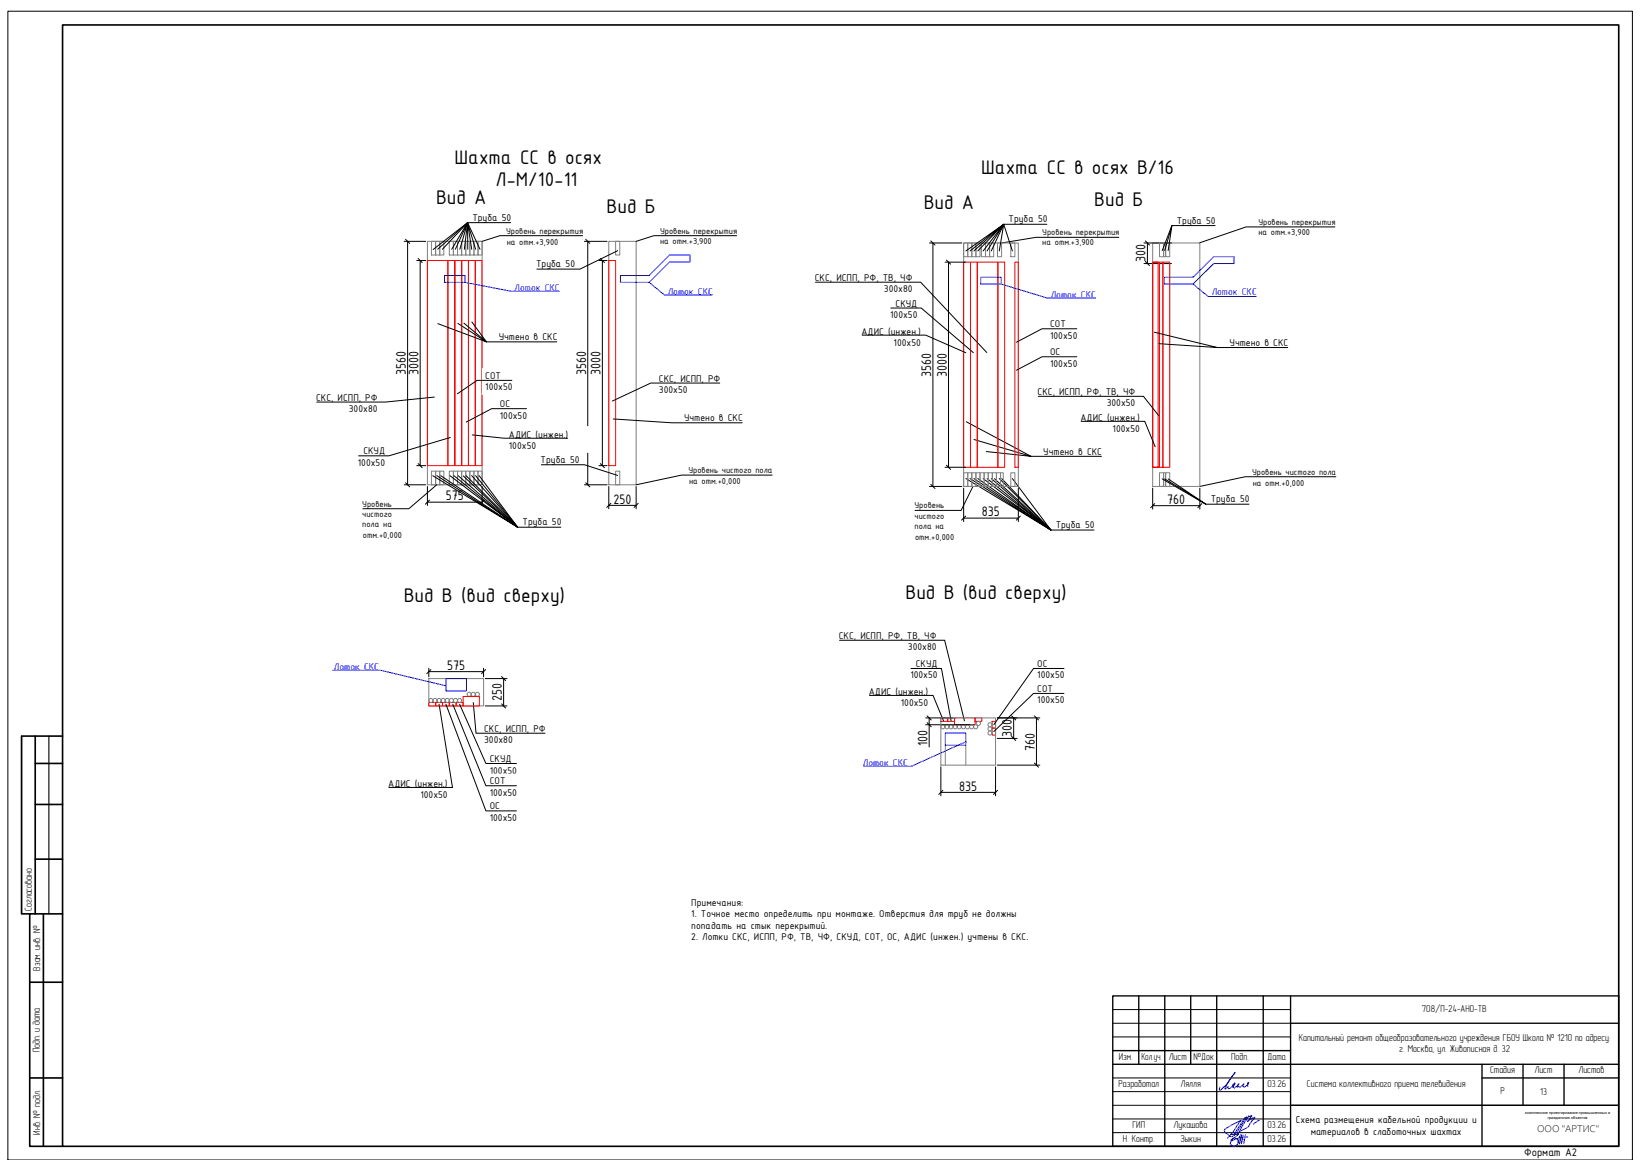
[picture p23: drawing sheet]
<svg xmlns="http://www.w3.org/2000/svg" width="594mm" height="420mm" viewBox="0 0 594 420" stroke-linecap="round" stroke-linejoin="round" font-family="sans-serif">
<defs><g id="words">
<g font-size="7.7">
<text x="164.6" y="59.2">Шахта СС в осях</text>
<text x="355.4" y="63.2">Шахта СС в осях В/16</text>
<text x="179.5" y="67.5">Л-М/10-11</text>
<text x="157.9" y="74">Вид А</text>
<text x="219.7" y="77.1">Вид Б</text>
<text x="334.6" y="75.7">Вид А</text>
<text x="396.4" y="74.4">Вид Б</text>
<text x="146.2" y="218.1">Вид В (вид сверху)</text>
<text x="328" y="216.9">Вид В (вид сверху)</text>
</g>
<g font-size="5.4">
<text x="415" y="95" transform="rotate(-90 415 95)">300</text>
<text x="147" y="135.9" transform="rotate(-90 147 135.9)">3560</text>
<text x="151.6" y="135.9" transform="rotate(-90 151.6 135.9)">3000</text>
<text x="212.3" y="135.9" transform="rotate(-90 212.3 135.9)">3560</text>
<text x="217.6" y="135.9" transform="rotate(-90 217.6 135.9)">3000</text>
<text x="337.3" y="136.5" transform="rotate(-90 337.3 136.5)">3560</text>
<text x="343" y="136.5" transform="rotate(-90 343 136.5)">3000</text>
<text x="161.5" y="181.3">575</text>
<text x="222.2" y="182.4">250</text>
<text x="422.8" y="182.5">760</text>
<text x="355.7" y="187">835</text>
<text x="162" y="242.7">575</text>
<text x="181.8" y="254" transform="rotate(-90 181.8 254)">250</text>
<text x="366.6" y="266.9" transform="rotate(-90 366.6 266.9)">300</text>
<text x="336" y="270.2" transform="rotate(-90 336 270.2)">100</text>
<text x="374.8" y="271.9" transform="rotate(-90 374.8 271.9)">760</text>
<text x="347.4" y="286.4">835</text>
</g>
<text font-size="4" x="552.1" y="418.8">Формат А2</text>
<g font-size="3.8">
<text x="171.1" y="79.9">Труба 50</text>
<text x="365.4" y="80.5">Труба 50</text>
<text x="426.3" y="81">Труба 50</text>
<text x="194.2" y="96.7">Труба 50</text>
<text x="295.2" y="101.7">СКС, ИСПП, РФ, ТВ, ЧФ</text>
<text x="320.2" y="105.8">300х80</text>
<text x="324.4" y="111.1">СКУД</text>
<text x="322.4" y="115.2">100х50</text>
<text x="380.4" y="118.6">СОТ</text>
<text x="180.7" y="123.3">Учтено в СКС</text>
<text x="312.1" y="121.2">АДИС (инжен.)</text>
<text x="323.7" y="125.3">100х50</text>
<text x="380.4" y="122.7">100х50</text>
<text x="445.4" y="125.4">Учтено в СКС</text>
<text x="380.4" y="128.7">ОС</text>
<text x="175.8" y="137.3">СОТ</text>
<text x="380.4" y="132.9">100х50</text>
<text x="175.8" y="141.4">100х50</text>
<text x="238.7" y="138.2">СКС, ИСПП, РФ</text>
<text x="238.7" y="142.4">300х50</text>
<text x="375.9" y="143.1">СКС, ИСПП, РФ, ТВ, ЧФ</text>
<text x="114.5" y="145.1">СКС, ИСПП, РФ</text>
<text x="126.4" y="149.2">300х80</text>
<text x="181.1" y="147.5">ОС</text>
<text x="400.9" y="147.2">300х50</text>
<text x="181.1" y="151.6">100х50</text>
<text x="247.8" y="152.7">Учтено в СКС</text>
<text x="391.4" y="152.4">АДИС (инжен.)</text>
<text x="184.3" y="158.5">АДИС (инжен.)</text>
<text x="403" y="156.5">100х50</text>
<text x="131.6" y="164.6">СКУД</text>
<text x="184.3" y="162.6">100х50</text>
<text x="195.8" y="167.6">Труба 50</text>
<text x="377.9" y="164.8">Учтено в СКС</text>
<text x="129.6" y="168.7">100х50</text>
<text x="438.6" y="181.9">Труба 50</text>
<text x="189.3" y="190.2">Труба 50</text>
<text x="382.4" y="191.2">Труба 50</text>
<text x="303.9" y="231.4">СКС, ИСПП, РФ, ТВ, ЧФ</text>
<text x="328.9" y="235.5">300х80</text>
<text x="329.8" y="245.7">100х50</text>
<text x="331.7" y="241.6">СКУД</text>
<text x="375.7" y="241.6">ОС</text>
<text x="375.7" y="245.7">100х50</text>
<text x="314.7" y="251.6">АДИС (инжен.)</text>
<text x="375.7" y="250.7">СОТ</text>
<text x="326.3" y="255.8">100х50</text>
<text x="375.7" y="254.8">100х50</text>
<text x="175.4" y="265.1">СКС, ИСПП, РФ</text>
<text x="175.4" y="269.2">300х80</text>
<text x="177.4" y="276.1">СКУД</text>
<text x="177.4" y="280.2">100х50</text>
<text x="140.6" y="285">АДИС (инжен.)</text>
<text x="177.4" y="284.1">СОТ</text>
<text x="152.3" y="289.1">100х50</text>
<text x="177.4" y="288.2">100х50</text>
<text x="177.4" y="293.2">ОС</text>
<text x="177.4" y="297.3">100х50</text>
<text x="250.4" y="328.1">Примечания:</text>
<text x="250.4" y="332.3">1. Точное место определить при монтаже. Отверстия для труб не должны</text>
<text x="250.4" y="336.4">попадать на стык перекрытий.</text>
<text x="250.4" y="340.6">2. Лотки СКС, ИСПП, РФ, ТВ, ЧФ, СКУД, СОТ, ОС, АДИС (инжен.) учтены в СКС.</text>
<text x="556.8" y="410.1">ООО &quot;АРТИС&quot;</text>
</g>
<g font-size="3.8" fill="#00f">
<text x="186.4" y="105.5">Лоток СКС</text>
<text x="241.9" y="106.8">Лоток СКС</text>
<text x="380.7" y="108">Лоток СКС</text>
<text x="438.9" y="106.9">Лоток СКС</text>
<text x="121" y="242.8">Лоток СКС</text>
<text x="312.6" y="277.6">Лоток СКС</text>
</g>
<g font-size="3.6">
<text x="11.5" y="330" transform="rotate(-90 11.5 330)">Согласовано</text>
<text x="14.5" y="351.5" transform="rotate(-90 14.5 351.5)">Взам. инв. №</text>
<text x="515.1" y="366.7">708/П-24-АНО-ТВ</text>
<text x="470.5" y="377">Капитальный ремонт общеобразовательного учреждения ГБОУ Школа № 1210 по адресу:</text>
<text x="14.5" y="381.2" transform="rotate(-90 14.5 381.2)">Подп. и дата</text>
<text x="405.3" y="383.8">Изм.</text>
<text x="413.4" y="383.8">Кол.уч.</text>
<text x="423.3" y="383.8">Лист</text>
<text x="432.3" y="383.8">№Док</text>
<text x="446" y="383.8">Подп.</text>
<text x="459.2" y="383.8">Дата</text>
<text x="506.8" y="381.2">г. Москва, ул. Живописная д. 32</text>
<text x="539.8" y="388.8">Стадия</text>
<text x="555.9" y="388.8">Лист</text>
<text x="571.8" y="388.8">Листов</text>
<text x="405.1" y="393.7">Разработал</text>
<text x="427.6" y="393.7">Лялля</text>
<text x="459.1" y="393.7">03.26</text>
<text x="473.4" y="393.7">Система коллективного приема телевидения</text>
<text x="543.5" y="396.2">Р</text>
<text x="557.9" y="396.6">13</text>
<text x="469.4" y="406.9">Схема размещения кабельной продукции и</text>
<text x="14.5" y="410.9" transform="rotate(-90 14.5 410.9)">Инв. № подл.</text>
<text x="406.7" y="413.7">Н. Контр.</text>
<text x="410.2" y="408.6">ГИП</text>
<text x="425.1" y="408.6">Лукашова</text>
<text x="427.6" y="413.6">Зыкин</text>
<text x="459.1" y="408.6">03.26</text>
<text x="459.1" y="413.6">03.26</text>
<text x="474.8" y="411.1">материалов в слаботочных шахтах</text>
</g>
<g font-size="3.4">
<text x="455.8" y="81.4">Уровень перекрытия</text>
<text x="183.3" y="84.6">Уровень перекрытия</text>
<text x="183.6" y="88.6">на отм.+3,900</text>
<text x="239.1" y="84.6">Уровень перекрытия</text>
<text x="239.1" y="88.3">на отм.+3,900</text>
<text x="377.6" y="85.2">Уровень перекрытия</text>
<text x="377.6" y="88.9">на отм.+3,900</text>
<text x="455.8" y="85.2">на отм.+3,900</text>
<text x="249.4" y="171.3">Уровень чистого пола</text>
<text x="453.6" y="171.9">Уровень чистого пола</text>
<text x="249.6" y="175.4">на отм.+0,000</text>
<text x="453.8" y="176">на отм.+0,000</text>
<text x="131.2" y="183.5">Уровень</text>
<text x="331.3" y="184.1">Уровень</text>
<text x="131.2" y="187.2">чистого</text>
<text x="131.2" y="190.9">пола на</text>
<text x="331.3" y="187.8">чистого</text>
<text x="331.3" y="191.6">пола на</text>
<text x="131.4" y="195">отм.+0,000</text>
<text x="331.5" y="195.6">отм.+0,000</text>
</g>
<g font-size="1.4">
<text x="552.5" y="403.5">комплексное проектирование промышленных и</text>
<text x="560.7" y="405.1">гражданских объектов</text>
</g>
</g></defs>
<g fill="#fff" stroke="#fff" stroke-width=".36">
<path d="M452.5 168.5v9.1l35.5-9.1zM452.5 177.6l35.5-9.1v9.1z"/>
<path d="M330.2 180.7v16.6l19.9-16.6zM330.2 197.3l19.9-16.6v16.6z"/>
<path d="M376.5 81.8v8.8l32-8.8zM376.5 90.6l32-8.8v8.8z"/>
<path d="M454.8 78v8.8l32.2-8.8zM454.8 86.8l32.2-8.8v8.8z"/>
<path d="M381.4 187.5v5.7l24.3-5.7zM381.4 193.2l24.3-5.7v5.7z"/>
<path d="M376.9 161.1v5l26.8-5zM376.9 166.1l26.8-5v5z"/>
<path d="M299.8 227.7v9.1l40.5-9.1zM299.8 236.8l40.5-9.1v9.1z"/>
<path d="M309.9 237.9v9.1l30.7-9.1zM309.9 247l30.7-9.1v9.1z"/>
<path d="M306.5 247.7v9.3l30.7-9.3zM306.5 257l30.7-9.3v9.3z"/>
<path d="M176.4 272.4v9l30.8-9zM176.4 281.4l30.8-9v9z"/>
<path d="M132.4 281v9.3l30.8-9.3zM132.4 290.3l30.8-9.3v9.3z"/>
<path d="M174.4 261.4v9l28-9zM174.4 270.4l28-9v9z"/>
<path d="M291.1 98v9.1l40.5-9.1zM291.1 107.1l40.5-9.1v9.1z"/>
<path d="M308.2 107.4v9l25.1-9zM308.2 116.4l25.1-9v9z"/>
<path d="M303.9 117.2v9.3l30.7-9.3zM303.9 126.5l30.7-9.3v9.3z"/>
<path d="M383.2 148.4v9.3l30.7-9.3zM383.2 157.7l30.7-9.3v9.3z"/>
<path d="M371.8 139.3v9.1l40.5-9.1zM371.8 148.4l40.5-9.1v9.1z"/>
<path d="M437.6 178.2v5.7l24.3-5.7zM437.6 183.9l24.3-5.7v5.7z"/>
<path d="M364.4 76.8v5.7l23.7-5.7zM364.4 82.5l23.7-5.7v5.7z"/>
<path d="M425.3 77.2v5.7l22.5-5.7zM425.3 82.9l22.5-5.7v5.7z"/>
<path d="M379.7 104.3v9l33.2-9zM379.7 113.3l33.2-9v9z"/>
<path d="M437.9 103.2v4.9l31.4-4.9zM437.9 108.1l31.4-4.9v4.9z"/>
<path d="M188.3 186.5v5.7l24.3-5.7zM188.3 192.2l24.3-5.7v5.7z"/>
<path d="M130.2 180.1v16.6l19.8-16.6zM130.2 196.7l19.8-16.6v16.6z"/>
<path d="M182.3 81.2v9.1l32-9.1zM182.3 90.3l32-9.1v9.1z"/>
<path d="M170.1 76.2v5.7l23.8-5.7zM170.1 81.9l23.8-5.7v5.7z"/>
<path d="M185.4 101.8v9l20.3-9zM185.4 110.8l20.3-9v9z"/>
<path d="M186.7 163.9v5.7l24.3-5.7zM186.7 169.6l24.3-5.7v5.7z"/>
<path d="M240.9 103.1v9.1l27.9-9.1zM240.9 112.2l27.9-9.1v9.1z"/>
<path d="M238.1 81.2v8.8l32-8.8zM238.1 90l32-8.8v8.8z"/>
<path d="M248.3 167.9v9.1l35.5-9.1zM248.3 177l35.5-9.1v9.1z"/>
<path d="M185 93v5.7l24.3-5.7zM185 98.7l24.3-5.7v5.7z"/>
<path d="M444.4 121.7v4.9l26.7-4.9zM444.4 126.6l26.7-4.9v4.9z"/>
<path d="M246.8 148.9v5l26.8-5zM246.8 153.9l26.8-5v5z"/>
<path d="M237.7 134.5v9.1l28-9.1zM237.7 143.6l28-9.1v9.1z"/>
<path d="M109.8 160.9v9.1l30.7-9.1zM109.8 170l30.7-9.1v9.1z"/>
<path d="M183.4 154.5v9.3l30.7-9.3zM183.4 163.8l30.7-9.3v9.3z"/>
<path d="M109.8 141.4v9.1l28-9.1zM109.8 150.5l28-9.1v9.1z"/>
<path d="M179.7 119.6v5l26.7-5zM179.7 124.6l26.7-5v5z"/>
<path d="M311.6 273.9v9l23.9-9zM311.6 282.9l23.9-9v9z"/>
<path d="M120 239.1v9l31.4-9zM120 248.1l31.4-9v9z"/>
<path d="M374.7 237.9v9.1l30.8-9.1zM374.7 247l30.8-9.1v9.1z"/>
<path d="M374.7 247v9.1l30.8-9.1zM374.7 256.1l30.8-9.1v9.1z"/>
<path d="M379.4 125v9.1l21.1-9.1zM379.4 134.1l21.1-9.1v9.1z"/>
<path d="M379.4 114.9v9.1l21.1-9.1zM379.4 124l21.1-9.1v9.1z"/>
<path d="M174.8 133.6v9l21.1-9zM174.8 142.6l21.1-9v9z"/>
<path d="M180.1 143.8v9.1l21.1-9.1zM180.1 152.9l21.1-9.1v9.1z"/>
<path d="M176.4 280.4v9.1l30.8-9.1zM176.4 289.5l30.8-9.1v9.1z"/>
<path d="M176.4 289.5v9.1l30.8-9.1zM176.4 298.6l30.8-9.1v9.1z"/>
</g>
<g fill="none" stroke="#000" stroke-width=".36">
<path d="M158.6 90.3l10.8-9.7 4.5 9.7M160.2 90.3l9.2-9.7-5.8 9.7M164.9 90.3l4.5-9.7-2.8 9.7M168.2 90.3l1.2-9.7 .1 9.7M170.9 90.3l-1.5-9.7 2.9 9.7M185 80.6h-15.6l-12.5 9.8M211.1 85.4h-30l-6.5 2M223.7 90.8l-13.6 6.7h-15.6M266.9 85.4h-30l-6.5 2M349.9 90.9l13.7-9.7-12.2 9.7M352.8 90.9l10.8-9.7-9.4 9.7M356.1 90.9l7.5-9.7-6 9.7"/>
<path d="M359.1 90.9l4.5-9.7-1.6 9.7M379.2 81.2h-15.6l3.1 9.7M405.3 86h-30l-12.5 2M421.9 90.8l2.6-9.1-1.3 9.1M440.2 81.7h-15.7l-3.5 9.1M483.6 82.2h-32.2l-17 5.8M165.9 117.1l10.3 6.7-17.6-6.6M170.9 116.6l5.3 7.2-8.1-6.7M295.4 102.2h38.1l24 25.5M322.7 111.6h11l18.9 16.1M390.1 119.1h-12.6l-9.3 4.9M176.2 123.8h25.5"/>
<path d="M185.4 137.8h-12.6l-7.1 4.8M260.7 138.7h-25l-13.9 6.6M312.3 121.4h23l14.6 6.4M390.1 129.2h-12.6l-9.3 4.9M418.1 120.3l22.9 5.6-21.3-1.4M441 125.9h25.5M157.3 143.8l-17.6 1.8h-25M163.1 158.5l-22.2 6.6h-11M171.1 157.5l11.5 1.2h23M190.7 148h-12.6l-9.2 4.9M222.1 151.7l21.3 1.4h25.5M350.1 152.8l23.4 12.5h25.5"/>
<path d="M352.8 159.2l20.7 6.1-16.2-1.7M376.1 143.6h38.1l5.5 7M391.6 152.6h23.1l3.8 9.2M156.8 172.3l30.7 18.7-29.2-18.7M158.2 175.6l-10.1 8.7h-16.7M159.7 172.3l27.8 18.7-15.2-18.7M163 172.3l24.5 18.7-23.1-18.7M166 172.3l21.5 18.7-18.7-18.7M167.8 172.4l19.7 18.6h15.7M170.9 172.3l16.6 18.7-13.9-18.7M196.1 168.3h15.6l12 3.9M279.7 172.1h-32.8l-16.5 3.5"/>
<path d="M349.9 173.3l30.8 18.7-29.3-18.7M352.4 176.2l-4.2 8.7h-16.7M352.8 173.3l27.9 18.7-26.5-18.7M356.1 173.3l24.6 18.7-23.1-18.7M359.1 173.3l21.6 18.7-18.7-18.7M360.2 173.4l20.5 18.6h15.6M366.7 173.3l14 18.7-17.8-18.6M421 173.5l15.8 9.1h15.6M421.9 173.5l14.9 9.1-13.6-9.1M483.9 172.7h-32.8l-16.5 3.5M304.1 231.9h38.1l7.2 29.2M159.1 255.1l4.8 30.1h-23"/>
<path d="M161.5 255.1l14.5 38.6h11.1M164 255.1l12 29.5h11.1M166.5 255.1l9.5 21.4h11.1M171.4 254.5l1 11.1h25M315 251.9h23l3.8 9.2M330 242.1h11l3.5 19M385.4 242.1h-11l-14.4 20.4M385.4 251.2h-11l-14.4 13.8"/>
</g>
<!-- layer: 0 -->
<g fill="none" stroke="#808080" stroke-width=".36">
<path d="M154.8 87.4h19.8v88.2h-19.8zM156.3 87.4h1.5v5h-1.5zM157.8 87.4h1.5v5h-1.5zM159.3 87.4h1.5v5h-1.5zM162.8 87.4h1.4v5h-1.4zM164.2 87.4h1.5v5h-1.5zM165.7 87.4h1.5v5h-1.5zM167.2 87.4h1.5v5h-1.5zM168.7 87.4h1.5v5h-1.5zM170.2 87.4h1.5v5h-1.5zM171.7 87.4h1.5v5h-1.5zM173.2 87.4h1.4v5h-1.4z"/>
<path d="M220.5 87.4h9.9v88.2h-9.9zM223 87.4h1.5v5h-1.5zM349.1 88h19.8v88.2h-19.8zM349.1 88h1.5v5h-1.5zM350.6 88h1.4v5h-1.4zM352 88h1.5v5h-1.5zM353.5 88h1.5v5h-1.5zM355.5 88h1.5v5h-1.5zM357 88h1.5v5h-1.5zM358.5 88h1.5v5h-1.5zM361.3 88h1.5v5h-1.5zM366.2 88h1.4v5h-1.4z"/>
<path d="M417.5 88h17.1v88.2h-17.1zM420 88h1.5v5h-1.5zM421.5 88h.7v5h-.7zM422.2 88h1.5v5h-1.5zM156.3 170.6h1.5v5h-1.5zM157.8 170.6h1.5v5h-1.5zM159.3 170.6h1.5v5h-1.5zM162.8 170.6h1.4v5h-1.4zM164.2 170.6h1.5v5h-1.5zM165.7 170.6h1.5v5h-1.5zM167.2 170.6h1.5v5h-1.5zM168.7 170.6h1.5v5h-1.5z"/>
<path d="M170.2 170.6h1.5v5h-1.5zM171.7 170.6h1.5v5h-1.5zM173.2 170.6h1.4v5h-1.4zM223 170.6h1.5v5h-1.5zM349.1 171.2h1.5v5h-1.5zM350.6 171.2h1.4v5h-1.4zM352 171.2h1.5v5h-1.5zM353.5 171.2h1.5v5h-1.5zM355 171.2h1.5v5h-1.5zM356.5 171.2h1.5v5h-1.5zM358 171.2h1.5v5h-1.5zM359.5 171.2h1.4v5h-1.4z"/>
<path d="M360.9 171.2h1.5v5h-1.5zM362.4 171.2h1v5h-1zM366.2 171.2h1.4v5h-1.4zM420 171.2h1.5v5h-1.5zM421.5 171.2h.7v5h-.7zM422.2 171.2h1.5v5h-1.5zM155.3 245.8h19.9v9.9h-19.9zM340.8 260h19.8v17.1h-19.8zM342.4 269.9v7.2M349.9 269.9v7.2"/>
<circle cx="156.1" cy="253.7" r=".75"/>
<circle cx="157.6" cy="253.7" r=".75"/>
<circle cx="159" cy="253.7" r=".75"/>
<circle cx="160.5" cy="253.7" r=".75"/>
<circle cx="162" cy="253.7" r=".75"/>
<circle cx="163.5" cy="253.7" r=".75"/>
<circle cx="165" cy="253.7" r=".75"/>
<circle cx="166.5" cy="253.7" r=".75"/>
<circle cx="170" cy="251.5" r=".75"/>
<circle cx="171.4" cy="251.5" r=".75"/>
<circle cx="172.9" cy="251.5" r=".75"/>
<circle cx="341.5" cy="263.2" r=".75"/>
<circle cx="343" cy="263.2" r=".75"/>
<circle cx="344.5" cy="263.2" r=".75"/>
<circle cx="346" cy="263.2" r=".75"/>
<circle cx="347.5" cy="263.2" r=".75"/>
<circle cx="349" cy="263.2" r=".75"/>
<circle cx="350.5" cy="263.2" r=".75"/>
<circle cx="351.9" cy="263.2" r=".75"/>
<circle cx="353.4" cy="263.2" r=".75"/>
<circle cx="354.4" cy="262" r=".75"/>
<circle cx="358.6" cy="262.5" r=".75"/>
<circle cx="358.6" cy="265.5" r=".75"/>
<circle cx="358.6" cy="264" r=".75"/>
</g>
<g fill="none" stroke="#f00" stroke-width=".36">
<path d="M154.8 94.4h7.5v74.3h-7.5zM162.3 94.4h2.4v74.3h-2.4zM164.8 94.4h2.4v74.3h-2.4zM167.2 94.4h2.5v74.3h-2.5zM169.7 94.4h2.5v74.3h-2.5zM172.2 94.4h2.4v74.3h-2.4zM220.5 94.4h2.5v74.3h-2.5zM349.1 95h2.5v74.2h-2.5zM351.6 95h2.4v74.2h-2.4zM354 95h7.5v74.2h-7.5zM361.5 95h2.4v74.2h-2.4zM367.6 95h1.3v74.2h-1.3z"/>
<path d="M417.5 95h2.5v74.2h-2.5h2v-74.2h-2v74.2zM420 95h1.3v74.2h-1.3zM421.3 95h2.4v74.2h-2.4zM155.3 254.5h2.5v1.2h-2.5zM157.8 254.5h2.5v1.2h-2.5zM160.3 254.5h2.5v1.2h-2.5zM162.8 254.5h2.4v1.2h-2.4zM165.3 254.5h2.4v1.2h-2.4zM167.7 252.3h6v3.4h-6zM340.8 260h2.5v1.3h-2.5zM343.3 260h2.5v1.3h-2.5zM345.8 260h7.4v2.5h-7.4z"/>
<path d="M353.2 260h2.5v1.3h-2.5zM359.4 263.8h1.2v2.4h-1.2zM359.4 261.3h1.2v2.5h-1.2z"/>
</g>
<g fill="none" stroke="#000" stroke-width=".36">
<path d="M146.4 87.4h7.8M146.9 86.7l1.5 1.5M147.7 87.4v88.2M151 94.4h3.2M151.5 93.6l1.4 1.5M152.2 94.4v74.3M211.7 87.4h8.2M212.2 86.7l1.4 1.5M212.9 87.4v88.2M217 94.4h2.9M217.5 93.6l1.4 1.5M218.2 94.4v74.3"/>
<path d="M336.7 88h11.7M337.2 87.3l1.5 1.5M337.9 88v88.2M342.3 95h7.4M342.9 94.2l1.4 1.5M343.6 95v74.2M414.4 88h10M414.4 95.5h10M414.9 94.7l1.5 1.5M414.9 87.3l1.5 1.5M415.6 88v7.5M146.4 175.6h7.8"/>
<path d="M146.9 174.9l1.5 1.4M151 168.7h3.2M151.5 167.9l1.4 1.5M154.8 176.2v6.9M174.6 176.2v6.9M211.7 175.6h8.2M212.2 174.9l1.4 1.4M217 168.7h2.9M217.5 167.9l1.4 1.5M220.5 176.2v8.1M230.4 176.2v8.1M336.7 176.2h11.7"/>
<path d="M337.2 175.5l1.5 1.4M342.3 169.2h7.4M342.9 168.5l1.4 1.5M349.1 176.8v12.1M368.9 176.8v12.1M417.5 176.8v7.6M434.6 176.8v7.6M154.8 181.9h19.8M155.6 181.1l-1.5 1.5M175.4 181.1l-1.5 1.5M220.5 183h9.9M221.3 182.3l-1.5 1.5"/>
<path d="M231.2 182.3l-1.5 1.5M349.1 187.7h19.8M349.8 186.9l-1.5 1.5M369.6 186.9l-1.5 1.5M417.5 183.2h17.1M418.3 182.4l-1.5 1.5M435.4 182.4l-1.5 1.5M155.3 242v3.2M155.3 243.3h19.9M156.1 242.5l-1.5 1.5M175.2 242v3.2M175.8 245.8h7.9"/>
<path d="M175.8 255.7h7.9M175.9 242.5l-1.5 1.5M181.7 245l1.5 1.5M181.7 255l1.5 1.5M182.4 245.8v9.9M335.8 259.3l1.5 1.5M366.5 259.3l1.4 1.5M374.7 259.3l1.5 1.5M335.3 260h9.8M335.3 262.5h17.3M335.8 261.8l1.5 1.4M336.6 260v10.6"/>
<path d="M340.8 277.7v10.5M360.6 277.7v10.5M361.2 260h15.5M361.2 277.1h15.5M361.2 267.5h7.2M366.5 266.7l1.4 1.5M367.2 260v7.5M374.7 276.4l1.5 1.5M375.4 260v17.1M340.8 287h19.8M341.6 286.3l-1.5 1.5M361.4 286.3l-1.5 1.5"/>
</g>
<path d="M161 99.8h7.5v2.5h-7.5zM224.7 99.8h10.5l7.4-7.4h7.4v2.4h-7.4l-7.4 7.5h-10.5zM355.3 100.4h7.4v2.5h-7.4zM421.8 100.4h10.4l7.4-7.4h7.4v2.5h-7.4l-7.4 7.4h-10.4zM161.5 245.8h7.5v4.5h-7.5zM342.4 265.5h7.5v4.4h-7.5z" fill="none" stroke="#00f" stroke-width=".36"/>
<path d="M168.5 102.3l16.7 3.2h17.3M235.2 102.3l5.4 4.5h17.4M362.7 102.9l16.7 5.1h17.4M432.2 102.9l5.5 4.5h17.3M120.6 242.8h17.3l23.6 5.6M349.9 268.6l-19.8 9h-17.3" fill="none" stroke="#00f" stroke-width=".36"/>
<path d="M22.7 9h563.7v406.2h-563.7zM12.8 276.5h9.9M12.8 266.6v64.4M22.7 266.6h-14.9v64.4h3M12.8 291.4h9.9M12.8 311.2h9.9M15.7 331v84.2M22.7 331h-11.9v84.2h11.9M10.8 355.8h11.9M10.8 390.4h11.9" fill="none" stroke="#000" stroke-width=".59"/>
<path d="M7.8 266.6v64.4M17.7 266.6v64.4" fill="none" stroke="#000" stroke-width=".4"/>
<g fill="none" stroke="#000" stroke-width=".49">
<path d="M403.1 360.7h183.3v54.5h-183.3zM412.5 360.7v24.8M421.9 360.7v54.5M431.3 360.7v24.8M440.7 360.7v54.5M457.6 360.7v54.5M467.5 360.7v54.5M467.5 370.6h118.9M403.1 385.5h183.3M403.1 380.5h64.4M536.8 385.5v29.7M536.8 390.4h49.6"/>
<path d="M551.7 385.5v14.8M566.6 385.5v14.8M467.5 400.3h118.9"/>
</g>
<path d="M403.1 375.6h64.4M403.1 370.6h64.4M403.1 365.7h64.4M403.1 380.5h64.4M403.1 395.4h64.4M403.1 390.4h64.4M403.1 400.3h183.3M403.1 410.3h64.4M403.1 405.3h64.4" fill="none" stroke="#000" stroke-width=".36"/>
<path d="M452 393.5l-.1-.7a.4 .4 0 0 1 0-.5 .4 .4 0 0 1 .5-.1l-1.6 1.6-.7-.4 .5-.8-1.5 1.2-.3-.3-.6 .2 .7-1.1-.6 .5a1.16 1.16 0 0 1-1.4 .9l-.3-.2 .3-.8-.4 .1 .8-.8a3.4 3.4 0 0 1-2.4 2v-.6l-1 .7-.2-.3 1.8-3 2-2.7-.5 .5a15.9 15.9 0 0 1-5.2 5.9l-.1-.4 .2-.7" fill="none" stroke="#00f" stroke-width=".36"/>
<path d="M445.7 410.9h2.9l-2.8 2.3a1.46 1.46 0 0 1 2-.7 1.46 1.46 0 0 1 .6 2.1 1.46 1.46 0 0 1-2.1 .4l-.3-.2a.95 .95 0 0 1 .4-1.7l2.7-1 2.9-.3M448.5 413.9l.6-2.4-.2 2.8 .2-.5 .4-2.9 .4 1.6-.2 1.8M450 412.7h.8M450.3 411.1l-.6 3.2M450.9 405.3l2.6-1.2-1.7 2.2 2.8-1.6-1.8 2.3a5 5 0 0 1-3.3 2.6l-1.5 1.2M451.1 411.1l-.6 3.2M451.5 404.6l-.6 .3-4.4 6.8a1.91 1.91 0 0 1-2.1-1l-.4-.4a.81 .81 0 0 1-.5-.8 .81 .81 0 0 1 .4-.7l5.7-2.9-.6 .4-2.1 3.3-2.3 2.8M451.6 404.6l-4.5 6.8M452.4 404.1l-4.2 7.2M456.2 405.7l-2.2 1.5" fill="none" stroke="#00f" stroke-width=".36"/>
<!-- layer: G-ANOTVPRT_T -->
<path d="M2.9 4.1h588.4v416.1h-588.4z" fill="none" stroke="#000" stroke-width=".36"/>
<use href="#words"/>
</svg>
